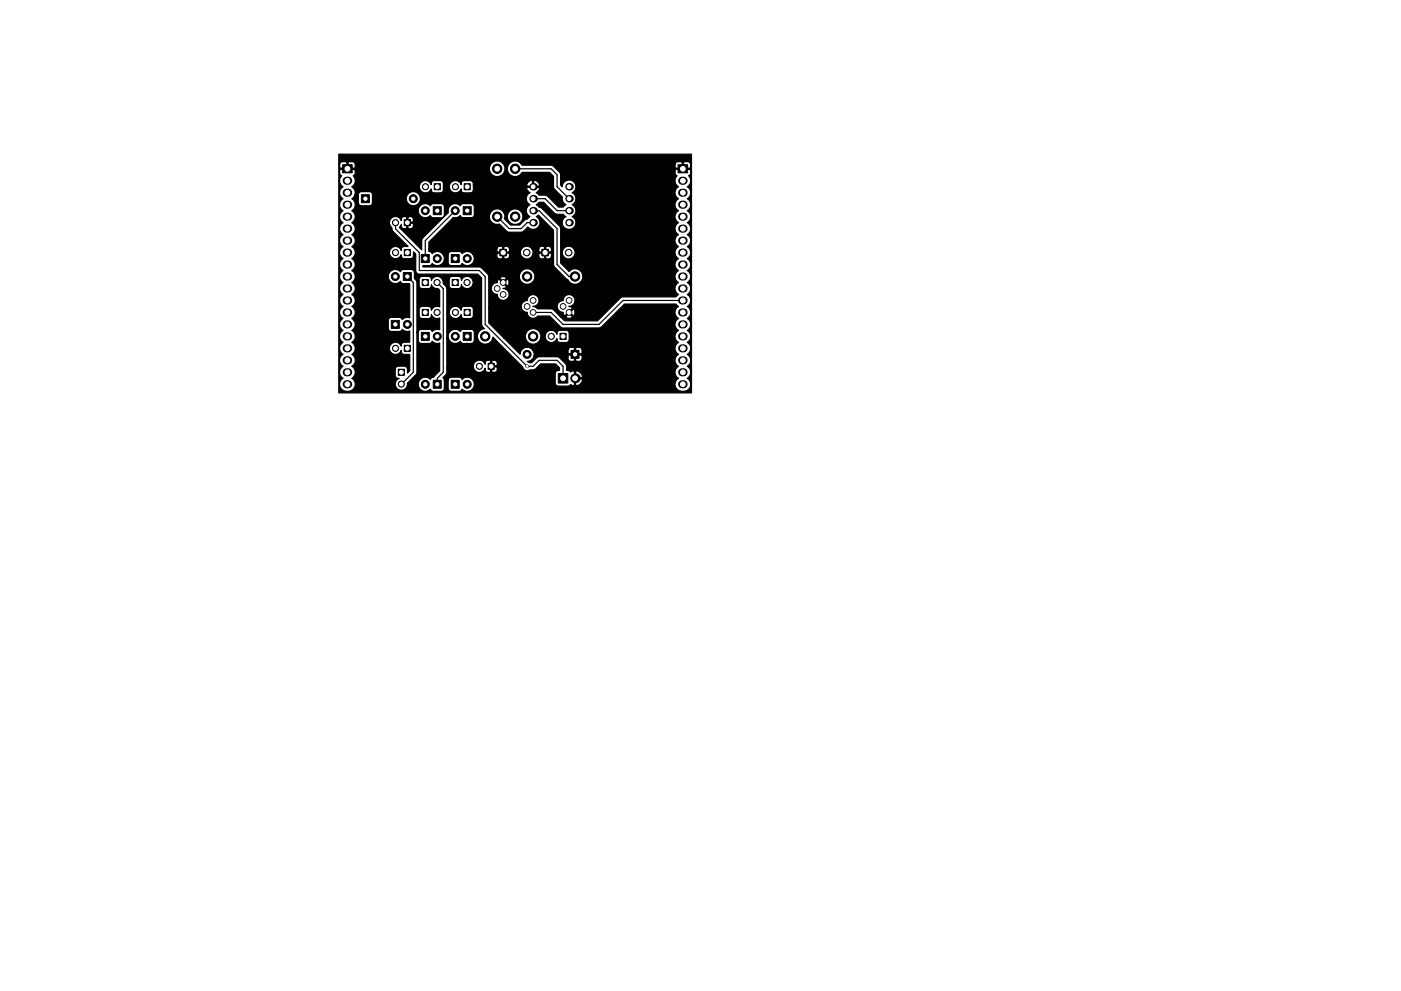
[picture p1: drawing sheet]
<svg xmlns="http://www.w3.org/2000/svg" width="297mm" height="210mm" viewBox="0 0 297 210" stroke-linecap="round" stroke-linejoin="round" font-family="sans-serif">
<g fill="#000" stroke="#000" stroke-width=".21">
<path d="M72.6 34.9h2.1v1.8h-2.1zM92.1 39h1.3v1.3h-1.3zM98.4 39h1.3v1.3h-1.3zM143.8 34.9h2v1.8h-2zM76.6 41.3h1.7v1.7h-1.7zM85.7 46.6h1.3v1.3h-1.3zM85.7 52.9h1.3v1.3h-1.3zM85.5 57.8h1.7v1.7h-1.7zM89.3 54h1.7v1.7h-1.7zM91.9 43.8h1.7v1.7h-1.7zM95.7 54h1.7v1.7h-1.7zM98.2 43.8h1.7v1.7h-1.7z"/>
<path d="M106 52.9h1.4v1.4h-1.4zM114.9 52.9h1.4v1.4h-1.4zM83 68h1.7v1.7h-1.7zM84.4 78.3h1.3v1.3h-1.3zM85.7 73.3h1.3v1.3h-1.3zM89.5 65.6h1.3v1.3h-1.3zM89.5 59.3h1.3v1.3h-1.3zM89.3 70.5h1.7v1.7h-1.7zM95.9 59.3h1.3v1.3h-1.3zM98.4 65.6h1.3v1.3h-1.3zM98.2 70.5h1.7v1.7h-1.7zM103.5 77.1h1.3v1.3h-1.3z"/>
<path d="M118.7 70.7h1.3v1.3h-1.3zM121.1 74.3h1.7v1.7h-1.7zM91.9 80.7h1.7v1.7h-1.7zM95.7 80.7h1.7v1.7h-1.7zM118.4 79.2h2v2.1h-2z"/>
<circle cx="90.2" cy="39.6" r=".65"/>
<circle cx="96.6" cy="39.6" r=".65"/>
<circle cx="105.4" cy="35.8" r="1"/>
<circle cx="109.2" cy="35.8" r="1"/>
<circle cx="83.8" cy="58.7" r=".85"/>
<circle cx="83.9" cy="53.6" r=".65"/>
<circle cx="83.9" cy="47.2" r=".65"/>
<circle cx="87.6" cy="42.2" r=".85"/>
<circle cx="90.2" cy="44.7" r=".85"/>
<circle cx="92.7" cy="59.9" r=".65"/>
<circle cx="92.7" cy="54.9" r=".85"/>
<circle cx="96.5" cy="44.7" r=".85"/>
<circle cx="99" cy="59.9" r=".65"/>
<circle cx="99.1" cy="54.9" r=".85"/>
<circle cx="105.4" cy="46" r="1"/>
<circle cx="106.7" cy="59.9" r=".6"/>
<circle cx="109.2" cy="46" r="1"/>
<circle cx="111.7" cy="53.6" r=".7"/>
<circle cx="111.8" cy="58.7" r="1"/>
<circle cx="120.6" cy="53.6" r=".7"/>
<circle cx="121.9" cy="58.7" r="1"/>
<circle cx="83.9" cy="73.9" r=".65"/>
<circle cx="86.4" cy="68.8" r=".85"/>
<circle cx="92.7" cy="66.3" r=".65"/>
<circle cx="92.7" cy="71.4" r=".85"/>
<circle cx="96.5" cy="71.4" r=".85"/>
<circle cx="96.6" cy="66.3" r=".65"/>
<circle cx="101.6" cy="77.7" r=".65"/>
<circle cx="102.9" cy="71.4" r="1"/>
<circle cx="105.4" cy="61.2" r=".6"/>
<circle cx="106.7" cy="62.5" r=".6"/>
<circle cx="111.8" cy="75.2" r=".85"/>
<circle cx="111.8" cy="65" r=".6"/>
<circle cx="111.8" cy="77.7" r=".3"/>
<circle cx="113" cy="71.4" r="1"/>
<circle cx="113" cy="66.3" r=".6"/>
<circle cx="113" cy="63.7" r=".6"/>
<circle cx="116.9" cy="71.4" r=".65"/>
<circle cx="119.4" cy="65" r=".6"/>
<circle cx="120.6" cy="63.7" r=".6"/>
<circle cx="120.6" cy="66.3" r=".6"/>
<circle cx="85.1" cy="81.5" r=".65"/>
<circle cx="90.2" cy="81.5" r=".85"/>
<circle cx="99.1" cy="81.5" r=".85"/>
</g>
<g fill="#000">
<circle cx="113" cy="39.6" r=".8"/>
<circle cx="120.6" cy="39.6" r=".8"/>
<circle cx="113" cy="42.2" r=".8"/>
<circle cx="113" cy="44.7" r=".8"/>
<circle cx="113" cy="47.2" r=".8"/>
<circle cx="120.6" cy="44.7" r=".8"/>
<circle cx="120.6" cy="47.2" r=".8"/>
<circle cx="120.6" cy="42.2" r=".8"/>
<circle cx="121.9" cy="80.3" r="1.02"/>
</g>
<g fill="none" stroke="#000" stroke-width="1.7">
<path d="M73.5 38.3h.3M144.6 38.3h.3M73.5 40.9h.3M73.5 43.4h.3M73.5 46h.3M73.5 48.5h.3M73.5 51h.3M73.5 53.6h.3M73.5 56.1h.3M73.5 58.7h.3M144.6 40.9h.3M144.6 43.4h.3"/>
<path d="M144.6 46h.3M144.6 48.5h.3M144.6 51h.3M144.6 53.6h.3M144.6 56.1h.3M144.6 58.7h.3M73.5 61.2h.3M73.5 63.7h.3M73.5 66.3h.3M73.5 68.8h.3M73.5 71.4h.3M73.5 73.9h.3"/>
<path d="M73.5 76.4h.3M73.5 79h.3M144.6 61.2h.3M144.6 63.7h.3M144.6 66.3h.3M144.6 68.8h.3M144.6 71.4h.3M144.6 73.9h.3M144.6 76.4h.3M144.6 79h.3M73.5 81.5h.3M144.6 81.5h.3"/>
</g>
<path d="M109.2 35.8h7.6l1.3 1.3v2.5l2.5 2.6M83.9 47.2v1.3l5 5.1v3.8h12.7l1.3 1.3v10.1l8.9 8.9h1.2l1.3-1.3h3.8l1.3 1.3v2.6M86.4 58.7l1.2 1.2v19.1l-2.5 2.5M92.7 59.9l1.3 1.3v17.8l-1.3 1.3v1.2M96.5 44.7l-6.3 6.3v3.9M105.4 46l2.5 2.5h2.6l1.3-1.3h1.2M113 44.7h1.3l3.8 3.8v7.6l2.5 2.6h1.3M113 42.2h2.6l2.5 2.5h2.5M144.8 63.7h-12.7l-5.1 5.1h-7.6l-2.6-2.5h-3.8" fill="none" stroke="#000" stroke-width=".25"/>
<path d="M71.8 32.7h74.8v50.7h-74.8v-45.1h.2l.1 .6 .3 .5 .3 .2a1.45 1.45 0 0 0 0 2.6 1.45 1.45 0 0 0 0 2.5 1.45 1.45 0 0 0 0 2.5 1.45 1.45 0 0 0 0 2.6 1.45 1.45 0 0 0 0 2.5 1.45 1.45 0 0 0 0 2.6 1.45 1.45 0 0 0 0 2.5 1.45 1.45 0 0 0 0 2.5 1.45 1.45 0 0 0 0 2.6 1.45 1.45 0 0 0 0 2.5 1.45 1.45 0 0 0 0 2.6 1.45 1.45 0 0 0 0 2.5 1.45 1.45 0 0 0 0 2.5 1.45 1.45 0 0 0 0 2.6 1.45 1.45 0 0 0 0 2.5 1.45 1.45 0 0 0 0 2.6 1.51 1.51 0 0 0-.6 1.8 1.51 1.51 0 0 0 1.7 .9 1.48 1.48 0 0 0 1.5-1.1 1.48 1.48 0 0 0-.7-1.6 1.45 1.45 0 0 0 0-2.6 1.45 1.45 0 0 0 0-2.5 1.45 1.45 0 0 0 0-2.6 1.45 1.45 0 0 0 0-2.5 1.42 1.42 0 0 0 .4-2.1h7.3v1.7a.65 .65 0 0 0 .7 .6h1.9l.4-.5 .8 .5 .8-.1v2.4l-1.4 .1a.71 .71 0 0 0-.4 .8 1.3 1.3 0 0 0-2-.6 1.3 1.3 0 0 0 0 2 1.3 1.3 0 0 0 2-.5v.4l.4 .4h1.4v3.5l-.5 .5v-.9l-.2-.4-.5-.2h-1.3a.65 .65 0 0 0-.6 .6v1.6a.71 .71 0 0 0 .8 .4 1.3 1.3 0 0 0-.8 1.6 1.3 1.3 0 0 0 1.6 .9 1.3 1.3 0 0 0 1-1.5l1.8-1.8 .2-.5v-8.5h.3v1.7a.65 .65 0 0 0 .6 .7l2-.1 .3-.4 .8 .5 .8-.1v5.9l-1.2 1.3-.4 .1-.4 .4a1.5 1.5 0 0 0-2.1 0 1.5 1.5 0 0 0 0 2.1 1.5 1.5 0 0 0 2.1 0l.2 .2 .5 .2h1.9l.4-.6v-1.7h.8v1.7a.65 .65 0 0 0 .7 .6h1.9l.4-.5 .2 .3a1.51 1.51 0 0 0 2.1-.3 1.51 1.51 0 0 0-.2-2.1 1.51 1.51 0 0 0-2.1 .1l-.4-.4-1.9-.1-.5 .2-.2 .5h-.8l-.3-.6 .8-.8v-1.3h5.7a1.3 1.3 0 0 0 1.1 1 1.3 1.3 0 0 0 1.4-.9 .68 .68 0 0 0 .5 .9h.5l.1-.2v-1h.3v1l.1 .2 .7-.1 .3-.4v-.5l-.1-.2h-1.3v-1.2h.3v1h1l.1-.2v-.5l-.5-.5h-.5l-.1 .2-.9-.2-.4 .3-.1 .6-.2-.3a1.31 1.31 0 0 0-1.6-.5 1.31 1.31 0 0 0-.7 1.5h-5.7v-6.3h.3l.3 .5a1.48 1.48 0 0 0 2.3 .2l.1 .3 .5 .2 1.9-.1 .5-.6v-1.7a.65 .65 0 0 0-.7-.6h-1.9l-.4 .5-.2-.3a1.51 1.51 0 0 0-1.7 0 1.51 1.51 0 0 0-.7 1.6h-.3v-5.2h.6l.2 .5a1.29 1.29 0 0 0 1.2 .6 1.29 1.29 0 0 0 1.1-.9v.5l.4 .3 1.5 .1a.65 .65 0 0 0 .7-.7v-1.3l-.2-.4-.5-.2h-1.3a.68 .68 0 0 0-.6 .8 1.3 1.3 0 0 0-1.6-.8 1.3 1.3 0 0 0-.9 1.5h-.6v-5.5l-.7-.9-.2-.8h1.4l.1 1.5 .3 .4h1.6a.68 .68 0 0 0 .6-.8 1.3 1.3 0 0 0 2 .6 1.3 1.3 0 0 0 0-2.1 1.3 1.3 0 0 0-2 .6v-.4l-.4-.4-1.5-.1a.65 .65 0 0 0-.7 .7l-1.4-.1a1.29 1.29 0 0 0-1.3-.6 1.29 1.29 0 0 0-1 .9l-.1-.4-.3-.4-1.6-.1a.65 .65 0 0 0-.6 .7v1.3l.2 .4 .4 .2h1.3a.68 .68 0 0 0 .7-.8 1.24 1.24 0 0 0 1.4 .8l.3 .4v3.5a1.24 1.24 0 0 0-1.7 .7l-.1-.4-.3-.4h-1.6a.65 .65 0 0 0-.6 .6v1.3l.2 .5 .4 .2h1.3a.68 .68 0 0 0 .7-.9 1.24 1.24 0 0 0 1.7 .8v2.5l-.8-.1-.8 .4-.1-.2-.5-.2h-1.7a.65 .65 0 0 0-.6 .6h-.3v-10.6l-.5-.8v-1.3a.65 .65 0 0 0-.7-.6h-1.9l-.4 .5-.2-.3a1.51 1.51 0 0 0-2.1 .3 1.51 1.51 0 0 0 .2 2.1 1.51 1.51 0 0 0 2.1-.1l.4 .4 1.6 .2v7.1l-.8-.1-.8 .5-.4-.4-1.9-.1a.65 .65 0 0 0-.7 .7h-7.3l-.4-.4 .3-.3a1.47 1.47 0 0 0-.3-2.3 1.45 1.45 0 0 0 0-2.5 1.45 1.45 0 0 0 0-2.6 1.45 1.45 0 0 0 0-2.5 1.45 1.45 0 0 0 0-2.5 1.45 1.45 0 0 0 0-2.6 1.45 1.45 0 0 0 0-2.5 1.45 1.45 0 0 0 .3-2.3h7.7l.5 .8 .2 .8 3.2 3.2h-.8a.68 .68 0 0 0-.6 .8 1.3 1.3 0 0 0-2-.6 1.3 1.3 0 0 0 0 2.1 1.3 1.3 0 0 0 2-.6v.5l.4 .3 1.5 .1a.65 .65 0 0 0 .7-.7v-.8l.4 .5v3.5l.3 .5 .2 .2 12.7 .1 .8 .8v9.8l.1 .3 .5 .6h-.2a1.66 1.66 0 0 0-1.3 1.8 1.66 1.66 0 0 0 1.6 1.5 1.66 1.66 0 0 0 1.7-1.5l6.3 6.4a.94 .94 0 0 0 1.5 .6l1-.1 1.3-1.2h3.2l.8 .8v.6h-.2a.65 .65 0 0 0-.7 .6v2.1l.4 .6h2.3l.5-.3 .6 .3 .3-.2v-1.3h.2v1.3l.3 .2a1.24 1.24 0 0 0 1.1-1.5h-1.6v-1.6h.2v1.3h1.4l.1-.2a1.37 1.37 0 0 0-1.7-1.1l-.3-.1-.6 .2-.3-.3h-.5v-1.2l-1.7-1.7h-4.1l-.5 .2-1.1 1.1h-.4l-.5-.3h.3a1.51 1.51 0 0 0 1.1-1.2h7.2l.1 .9 .4 .3h.7l.2-.2v-1.2h.2v1.2l.2 .2h.7l.5-.5v-.7l-.2-.2h-2.6l-.2 .2h-7.2v-.6l-.3-.7h7.5v.7l.2 .2h1.2v-1.2h.2v1.2h1.2l.2-.2v-.7l-.5-.5h-.7l-.2 .2-1.1-.2-.5 .5h-7.5l-.3-.3a1.48 1.48 0 0 0-2.3 1.3l-3.5-3.5h4.6a1.66 1.66 0 0 0 1.7 1.3 1.66 1.66 0 0 0 1.6-1.4h.9l.2 .5a1.29 1.29 0 0 0 1.2 .6 1.29 1.29 0 0 0 1.1-.9v.5l.4 .3 1.5 .1a.65 .65 0 0 0 .7-.7v-1.3l-.2-.4-.5-.2h-1.3a.68 .68 0 0 0-.6 .8 1.3 1.3 0 0 0-1.6-.8 1.3 1.3 0 0 0-.9 1.5h-.9v-.6a1.67 1.67 0 0 0-2-1.3 1.67 1.67 0 0 0-1.3 2h-4.6l-3.2-3.2v-3.2h6.9a1.21 1.21 0 0 0 1.3 1 1.23 1.23 0 0 0 .8 1.2 1.23 1.23 0 0 0 1.4-.5h2.5l2.3 2.4 .6 .2h7.6l.5-.2 4.9-4.9h10.9l.6 .5a1.45 1.45 0 0 0 0 2.6 1.45 1.45 0 0 0 0 2.5 1.45 1.45 0 0 0 0 2.5 1.45 1.45 0 0 0 0 2.6 1.45 1.45 0 0 0 0 2.5 1.45 1.45 0 0 0 0 2.6 1.51 1.51 0 0 0-.7 1.8 1.51 1.51 0 0 0 1.8 .9 1.48 1.48 0 0 0 1.4-1.1 1.48 1.48 0 0 0-.7-1.6 1.45 1.45 0 0 0 0-2.6 1.45 1.45 0 0 0 0-2.5 1.45 1.45 0 0 0 0-2.6 1.45 1.45 0 0 0 0-2.5 1.45 1.45 0 0 0 0-2.5 1.45 1.45 0 0 0 0-2.6 1.45 1.45 0 0 0 0-2.5 1.45 1.45 0 0 0 0-2.6 1.45 1.45 0 0 0 0-2.5 1.45 1.45 0 0 0 0-2.5 1.45 1.45 0 0 0 0-2.6 1.45 1.45 0 0 0 0-2.5 1.45 1.45 0 0 0 0-2.6 1.45 1.45 0 0 0 0-2.5 1.45 1.45 0 0 0 0-2.5 1.45 1.45 0 0 0 0-2.6 1.46 1.46 0 0 0 .3-2.3l.4-.5v-.7l-.1-.2h-3l-.2 .2v.7l.4 .5a1.47 1.47 0 0 0 .4 2.3 1.45 1.45 0 0 0 0 2.6 1.45 1.45 0 0 0 0 2.5 1.45 1.45 0 0 0 0 2.5 1.45 1.45 0 0 0 0 2.6 1.45 1.45 0 0 0 0 2.5 1.45 1.45 0 0 0 0 2.6 1.45 1.45 0 0 0 0 2.5 1.45 1.45 0 0 0 0 2.5 1.45 1.45 0 0 0 0 2.6l-.6 .5h-11.5l-5.1 5.1h-7l-.9-.9h1.2v.2l.5 .1 .8-.1v-.2l-.7-.7-.6 .7h-1.2l-1.7-1.6-3.1-.1-.2-.2h4.3l.6 .8 .7 .2 .2 .6 .2 .1 .7-.7h.3l.7 .7 .2-.1 .2-.4-.2-.8-.2-.1-.7 .7h-.3l.8-.9v-.2l-.7-.2a1.25 1.25 0 0 0 1.3-1.2 1.25 1.25 0 0 0-1.3-1.3 1.25 1.25 0 0 0-1.2 1.3 1.22 1.22 0 0 0-1.3 1.5h-4.3l-.8-.2a1.29 1.29 0 0 0 1.3-1.2 1.29 1.29 0 0 0-1-1.4 1.23 1.23 0 0 0-1.5 1.3 1.22 1.22 0 0 0-1.3 1.5h-6.9v-3.8h.6l.5 .8 .7 .1v.3a1.25 1.25 0 0 0 1.4 1 1.25 1.25 0 0 0 1.1-1.3 1.25 1.25 0 0 0-1.3-1.2l.7-.2 .1-.2-.9-.9h.4l.6 .7a.9 .9 0 0 0 .3-1.3h-.3l-.6 .6h-.4l-.7-.6h-.2l-.2 .7h-.2a1.26 1.26 0 0 0-1 1.5h-.6v-2.4h2.4l.7 .7 .6-.8h2.8l.3 .6a1.67 1.67 0 0 0 2.7 0 1.67 1.67 0 0 0-1-2.6 1.67 1.67 0 0 0-2 2h-2.8l-.5-.3-.8 .2v.2h-2.4l-.2-1-1.3-1.2-.5-.3h-11.9v-.2l1.6-.1 .3-.4 .3 .2a1.51 1.51 0 0 0 1.9-.2 1.51 1.51 0 0 0 .2-1.9h1v1.7a.65 .65 0 0 0 .7 .7l1.9-.1 .4-.4 .2 .2a1.5 1.5 0 0 0 2-.2 1.5 1.5 0 0 0 0-2h5.1l.1 .7 .5 .3h.5l.2-.1v-1.1h.2v1.1l.2 .1h.5l.4-.3 .1-.7h2.3a1.36 1.36 0 0 0 1.4 1 1.36 1.36 0 0 0 1.3-1h1.2l.1 .7 .4 .3h.6l.1-.1v-1.1h.3v1.1l.2 .1h.5l.5-.5v-.5l-.2-.2-3.7 .2v-.6l-.3-.5h1.5v.5l.2 .2h1v-1.1h.3v1.1h1l.2-.2v-.5l-.5-.5h-.5l-.2 .1-1-.1-.5 .5h-1.5a1.35 1.35 0 0 0-1.6-.4 1.35 1.35 0 0 0-.8 1.5l-4.8-.2-.2 .2h-5.1l-.3-.3a1.45 1.45 0 0 0-1.9 .2l-.4-.4h-1.9l-.5 .1-.2 .5h-1a1.48 1.48 0 0 0-2.4-.2l-.3-.4h-.4v-.6h14.4v.5l.2 .2h1.1v-1.1h.2v1.1h1.1l.1-.2v-.5l-.5-.5h-.5l-.2 .1-.9-.1-.6 .5h-14.4v-1.4l5.1-5.1h7.8l.2 .6a1.59 1.59 0 0 0 1.9 .6l1.5 1.5 .5 .3 2.9-.1 1.1-1a1.44 1.44 0 0 0 2.3 0 1.44 1.44 0 0 0-.5-2.2l.4-.4 3.3 3.2v7.6l3 3a1.66 1.66 0 0 0 2.3 .8 1.66 1.66 0 0 0 .5-2.5 1.66 1.66 0 0 0-2.5-.1l-1.8-1.8v-1.9h.3l.2 .4a1.36 1.36 0 0 0 2.3 0 1.36 1.36 0 0 0-.9-2 1.36 1.36 0 0 0-1.6 1.6h-.3l-.1-5.7-4-4-.6-.3-.5-.5 .5-.5h1.1l2.5 2.5 1.6 .1 .6 .5a1.43 1.43 0 0 0-.5 2.1 1.43 1.43 0 0 0 2.3 0 1.43 1.43 0 0 0-.5-2.1 1.41 1.41 0 0 0 .8-1.3 1.41 1.41 0 0 0-.8-1.3 1.41 1.41 0 0 0 .8-1.2 1.41 1.41 0 0 0-.8-1.3 1.45 1.45 0 0 0 .1-2.5 1.45 1.45 0 0 0-2.2 1.2l-.3-.3-.1-2.5-1.7-1.7-6.4-.1-.2-.2h32.6v.7l.2 .2h1.4v-1.2h.2v1.2h1.4l.1-.2v-.7l-.2-.4a1.71 1.71 0 0 0-1.5 .1l-.2-.2h-.9l-.5 .5h-32.6a1.66 1.66 0 0 0-2.5-.2 1.66 1.66 0 0 0 .2 2.5 1.66 1.66 0 0 0 2.5-.5h5.8l.9 .8v2.5l1.9 1.9a1.34 1.34 0 0 0 .7 1.6l-.6 .5h-1l-2.5-2.4-1.7-.1-.5-.5 .6-.5 .1-.4-.1-.3h-2.5l-.2 .3 .2 .4 .6 .5a1.41 1.41 0 0 0-.8 1.2 1.41 1.41 0 0 0 .8 1.3 1.41 1.41 0 0 0-.8 1.3 1.41 1.41 0 0 0 .8 1.3l-.6 .5-.6 .2-1 1h-1.9l-1.3-1.2v-.2h.6l.2 .6a1.67 1.67 0 0 0 2.8 0 1.67 1.67 0 0 0-1.1-2.6 1.67 1.67 0 0 0-1.9 2h-.6v-.7a1.67 1.67 0 0 0-1.9-1.3 1.67 1.67 0 0 0-1.3 2h-7.8l.1-.2a1.38 1.38 0 0 0 1.5-.4l.1 .3 .5 .2h1.9l.5-.7v-1.7a.65 .65 0 0 0-.7-.6h-1.9l-.4 .5-.2-.3a1.5 1.5 0 0 0-1.8 .1 1.5 1.5 0 0 0-.5 1.6l-5.5 5.4-.2 .5v2l-4.7-4.7 .4-.6v.3l.3 .4 .7 .1 .1-.1v-1h.3v1l.1 .1 .8-.1 .2-.4v-.5l-.1-.1h-1.3v-1.3h.3v1h1l.1-.1v-.5l-.2-.4-.8-.1-.4 .1-.1-.1h-.5a.69 .69 0 0 0-.5 .8 1.3 1.3 0 0 0-1.6-.8 1.3 1.3 0 0 0-.9 1.5h-7.7l-.3-.3 .3-.2a1.47 1.47 0 0 0 .1-2h13.7l.2 .5a1.48 1.48 0 0 0 2.3 .2l.2 .3 .5 .2h1.9l.4-.7v-1.7a.65 .65 0 0 0-.6-.6h-2l-.4 .5-.2-.3a1.51 1.51 0 0 0-1.7 0 1.51 1.51 0 0 0-.6 1.6h-13.7l-.4-.3 .3-.2a1.47 1.47 0 0 0-.3-2.3l.3-.3 .4-.6h.7v1.7l.2 .5 .4 .2h1.7a.65 .65 0 0 0 .7-.7v-.6h7.1a1.51 1.51 0 0 0 2.4 1 1.51 1.51 0 0 0 0-2.5 1.51 1.51 0 0 0-2.4 1v.5h-7.1v-1.1l-.2-.4-.5-.2h-1.7a.65 .65 0 0 0-.6 .6h-.7l-.1-1-.3-.4h14l.2 .4a1.29 1.29 0 0 0 1.3 .6 1.29 1.29 0 0 0 1-.8l.1 .4 .3 .4h1.6a.75 .75 0 0 0 .6-1h1.3l.2 .4a1.29 1.29 0 0 0 1.2 .6 1.29 1.29 0 0 0 1.1-.8v.4l.4 .4h1.5a.65 .65 0 0 0 .7-.6v-1h11.2l.2 .2h1.1v-1.2h.3v1.2h1.1a1.03 1.03 0 0 0-1.4-1.2 1.07 1.07 0 0 0-1.3 1h-11.2v-.3a.65 .65 0 0 0-.7-.7l-1.5 .1a.71 .71 0 0 0-.4 .8 1.3 1.3 0 0 0-1.6-.8 1.3 1.3 0 0 0-.9 1.5h-1.3v-.9a.65 .65 0 0 0-.6-.7l-1.6 .1a.71 .71 0 0 0-.4 .8 1.3 1.3 0 0 0-1.6-.8 1.3 1.3 0 0 0-.9 1.5h-14l-.3-.3 .3-.2a1.49 1.49 0 0 0 0-2.1l.4-.5v-.7h28.5l.2 .6a1.67 1.67 0 0 0 2.8 0 1.67 1.67 0 0 0-1.1-2.5 1.67 1.67 0 0 0-1.9 1.9h-28.5l-.1-.2h-3l-.2 .2v.7l.4 .5-.3 .5-.1 .5h-.2v-3.5h.2v.7l.2 .2h1.3v-1.2h.3v1.2h1.4l.1-.2v-.7l-.3-.4a1.71 1.71 0 0 0-1.5 .1l-.1-.2h-.9l-.5 .5h-.2z" fill="#000" stroke="#000" stroke-width=".25"/>
<g fill="#fff" stroke="#fff" stroke-width=".21">
<circle cx="111.8" cy="77.7" r=".2"/>
<circle cx="115.6" cy="53.6" r=".45"/>
<circle cx="120.6" cy="53.6" r=".45"/>
<circle cx="106.7" cy="53.6" r=".45"/>
<circle cx="111.7" cy="53.6" r=".45"/>
<circle cx="111.8" cy="75.2" r=".35"/>
<circle cx="121.9" cy="75.2" r=".35"/>
<circle cx="99.1" cy="81.5" r=".35"/>
<circle cx="99.1" cy="71.4" r=".35"/>
<circle cx="96.5" cy="71.4" r=".35"/>
<circle cx="96.5" cy="81.5" r=".35"/>
<circle cx="99.1" cy="54.9" r=".35"/>
<circle cx="99.1" cy="44.7" r=".35"/>
<circle cx="96.5" cy="44.7" r=".35"/>
<circle cx="96.5" cy="54.9" r=".35"/>
<circle cx="90.2" cy="44.7" r=".35"/>
<circle cx="90.2" cy="54.9" r=".35"/>
<circle cx="92.7" cy="54.9" r=".35"/>
<circle cx="92.7" cy="44.7" r=".35"/>
<circle cx="92.7" cy="71.4" r=".35"/>
<circle cx="92.7" cy="81.5" r=".35"/>
<circle cx="90.2" cy="81.5" r=".35"/>
<circle cx="90.2" cy="71.4" r=".35"/>
<circle cx="86.4" cy="68.8" r=".35"/>
<circle cx="86.4" cy="58.7" r=".35"/>
<circle cx="83.8" cy="58.7" r=".35"/>
<circle cx="83.8" cy="68.8" r=".35"/>
<circle cx="87.6" cy="42.2" r=".35"/>
<circle cx="77.5" cy="42.2" r=".35"/>
<circle cx="105.4" cy="35.8" r=".5"/>
<circle cx="105.4" cy="46" r=".5"/>
<circle cx="109.2" cy="35.8" r=".5"/>
<circle cx="109.2" cy="46" r=".5"/>
<circle cx="111.8" cy="58.7" r=".5"/>
<circle cx="121.9" cy="58.7" r=".5"/>
<circle cx="113" cy="71.4" r=".5"/>
<circle cx="102.9" cy="71.4" r=".5"/>
<circle cx="113" cy="39.6" r=".4"/>
<circle cx="113" cy="42.2" r=".4"/>
<circle cx="113" cy="44.7" r=".4"/>
<circle cx="113" cy="47.2" r=".4"/>
<circle cx="120.6" cy="47.2" r=".4"/>
<circle cx="120.6" cy="44.7" r=".4"/>
<circle cx="120.6" cy="42.2" r=".4"/>
<circle cx="120.6" cy="39.6" r=".4"/>
<circle cx="86.4" cy="47.2" r=".4"/>
<circle cx="83.9" cy="47.2" r=".4"/>
<circle cx="86.4" cy="53.6" r=".4"/>
<circle cx="83.9" cy="53.6" r=".4"/>
<circle cx="86.4" cy="73.9" r=".4"/>
<circle cx="83.9" cy="73.9" r=".4"/>
<circle cx="85.1" cy="79" r=".4"/>
<circle cx="85.1" cy="81.5" r=".4"/>
<circle cx="90.2" cy="66.3" r=".4"/>
<circle cx="92.7" cy="66.3" r=".4"/>
<circle cx="90.2" cy="59.9" r=".4"/>
<circle cx="92.7" cy="59.9" r=".4"/>
<circle cx="92.7" cy="39.6" r=".4"/>
<circle cx="90.2" cy="39.6" r=".4"/>
<circle cx="99.1" cy="39.6" r=".4"/>
<circle cx="96.6" cy="39.6" r=".4"/>
<circle cx="96.5" cy="59.9" r=".4"/>
<circle cx="99" cy="59.9" r=".4"/>
<circle cx="99.1" cy="66.3" r=".4"/>
<circle cx="96.6" cy="66.3" r=".4"/>
<circle cx="104.1" cy="77.7" r=".4"/>
<circle cx="101.6" cy="77.7" r=".4"/>
<circle cx="119.4" cy="71.4" r=".4"/>
<circle cx="116.9" cy="71.4" r=".4"/>
<circle cx="106.7" cy="59.9" r=".4"/>
<circle cx="105.4" cy="61.2" r=".4"/>
<circle cx="106.7" cy="62.5" r=".4"/>
<circle cx="120.6" cy="63.7" r=".4"/>
<circle cx="119.4" cy="65" r=".4"/>
<circle cx="120.6" cy="66.3" r=".4"/>
<circle cx="113" cy="63.7" r=".4"/>
<circle cx="111.8" cy="65" r=".4"/>
<circle cx="113" cy="66.3" r=".4"/>
<circle cx="119.4" cy="80.3" r=".51"/>
<circle cx="121.9" cy="80.3" r=".51"/>
<circle cx="73.7" cy="35.8" r=".51"/>
<circle cx="73.7" cy="38.3" r=".51"/>
<circle cx="73.7" cy="40.9" r=".51"/>
<circle cx="73.7" cy="43.4" r=".51"/>
<circle cx="73.7" cy="46" r=".51"/>
<circle cx="73.7" cy="48.5" r=".51"/>
<circle cx="73.7" cy="51" r=".51"/>
<circle cx="73.7" cy="53.6" r=".51"/>
<circle cx="73.7" cy="56.1" r=".51"/>
<circle cx="73.7" cy="58.7" r=".51"/>
<circle cx="73.7" cy="61.2" r=".51"/>
<circle cx="73.7" cy="63.7" r=".51"/>
<circle cx="73.7" cy="66.3" r=".51"/>
<circle cx="73.7" cy="68.8" r=".51"/>
<circle cx="73.7" cy="71.4" r=".51"/>
<circle cx="73.7" cy="73.9" r=".51"/>
<circle cx="73.7" cy="76.4" r=".51"/>
<circle cx="73.7" cy="79" r=".51"/>
<circle cx="73.7" cy="81.5" r=".51"/>
<circle cx="144.8" cy="35.8" r=".51"/>
<circle cx="144.8" cy="38.3" r=".51"/>
<circle cx="144.8" cy="40.9" r=".51"/>
<circle cx="144.8" cy="43.4" r=".51"/>
<circle cx="144.8" cy="46" r=".51"/>
<circle cx="144.8" cy="48.5" r=".51"/>
<circle cx="144.8" cy="51" r=".51"/>
<circle cx="144.8" cy="53.6" r=".51"/>
<circle cx="144.8" cy="56.1" r=".51"/>
<circle cx="144.8" cy="58.7" r=".51"/>
<circle cx="144.8" cy="61.2" r=".51"/>
<circle cx="144.8" cy="63.7" r=".51"/>
<circle cx="144.8" cy="66.3" r=".51"/>
<circle cx="144.8" cy="68.8" r=".51"/>
<circle cx="144.8" cy="71.4" r=".51"/>
<circle cx="144.8" cy="73.9" r=".51"/>
<circle cx="144.8" cy="76.4" r=".51"/>
<circle cx="144.8" cy="79" r=".51"/>
<circle cx="144.8" cy="81.5" r=".51"/>
</g>
</svg>
